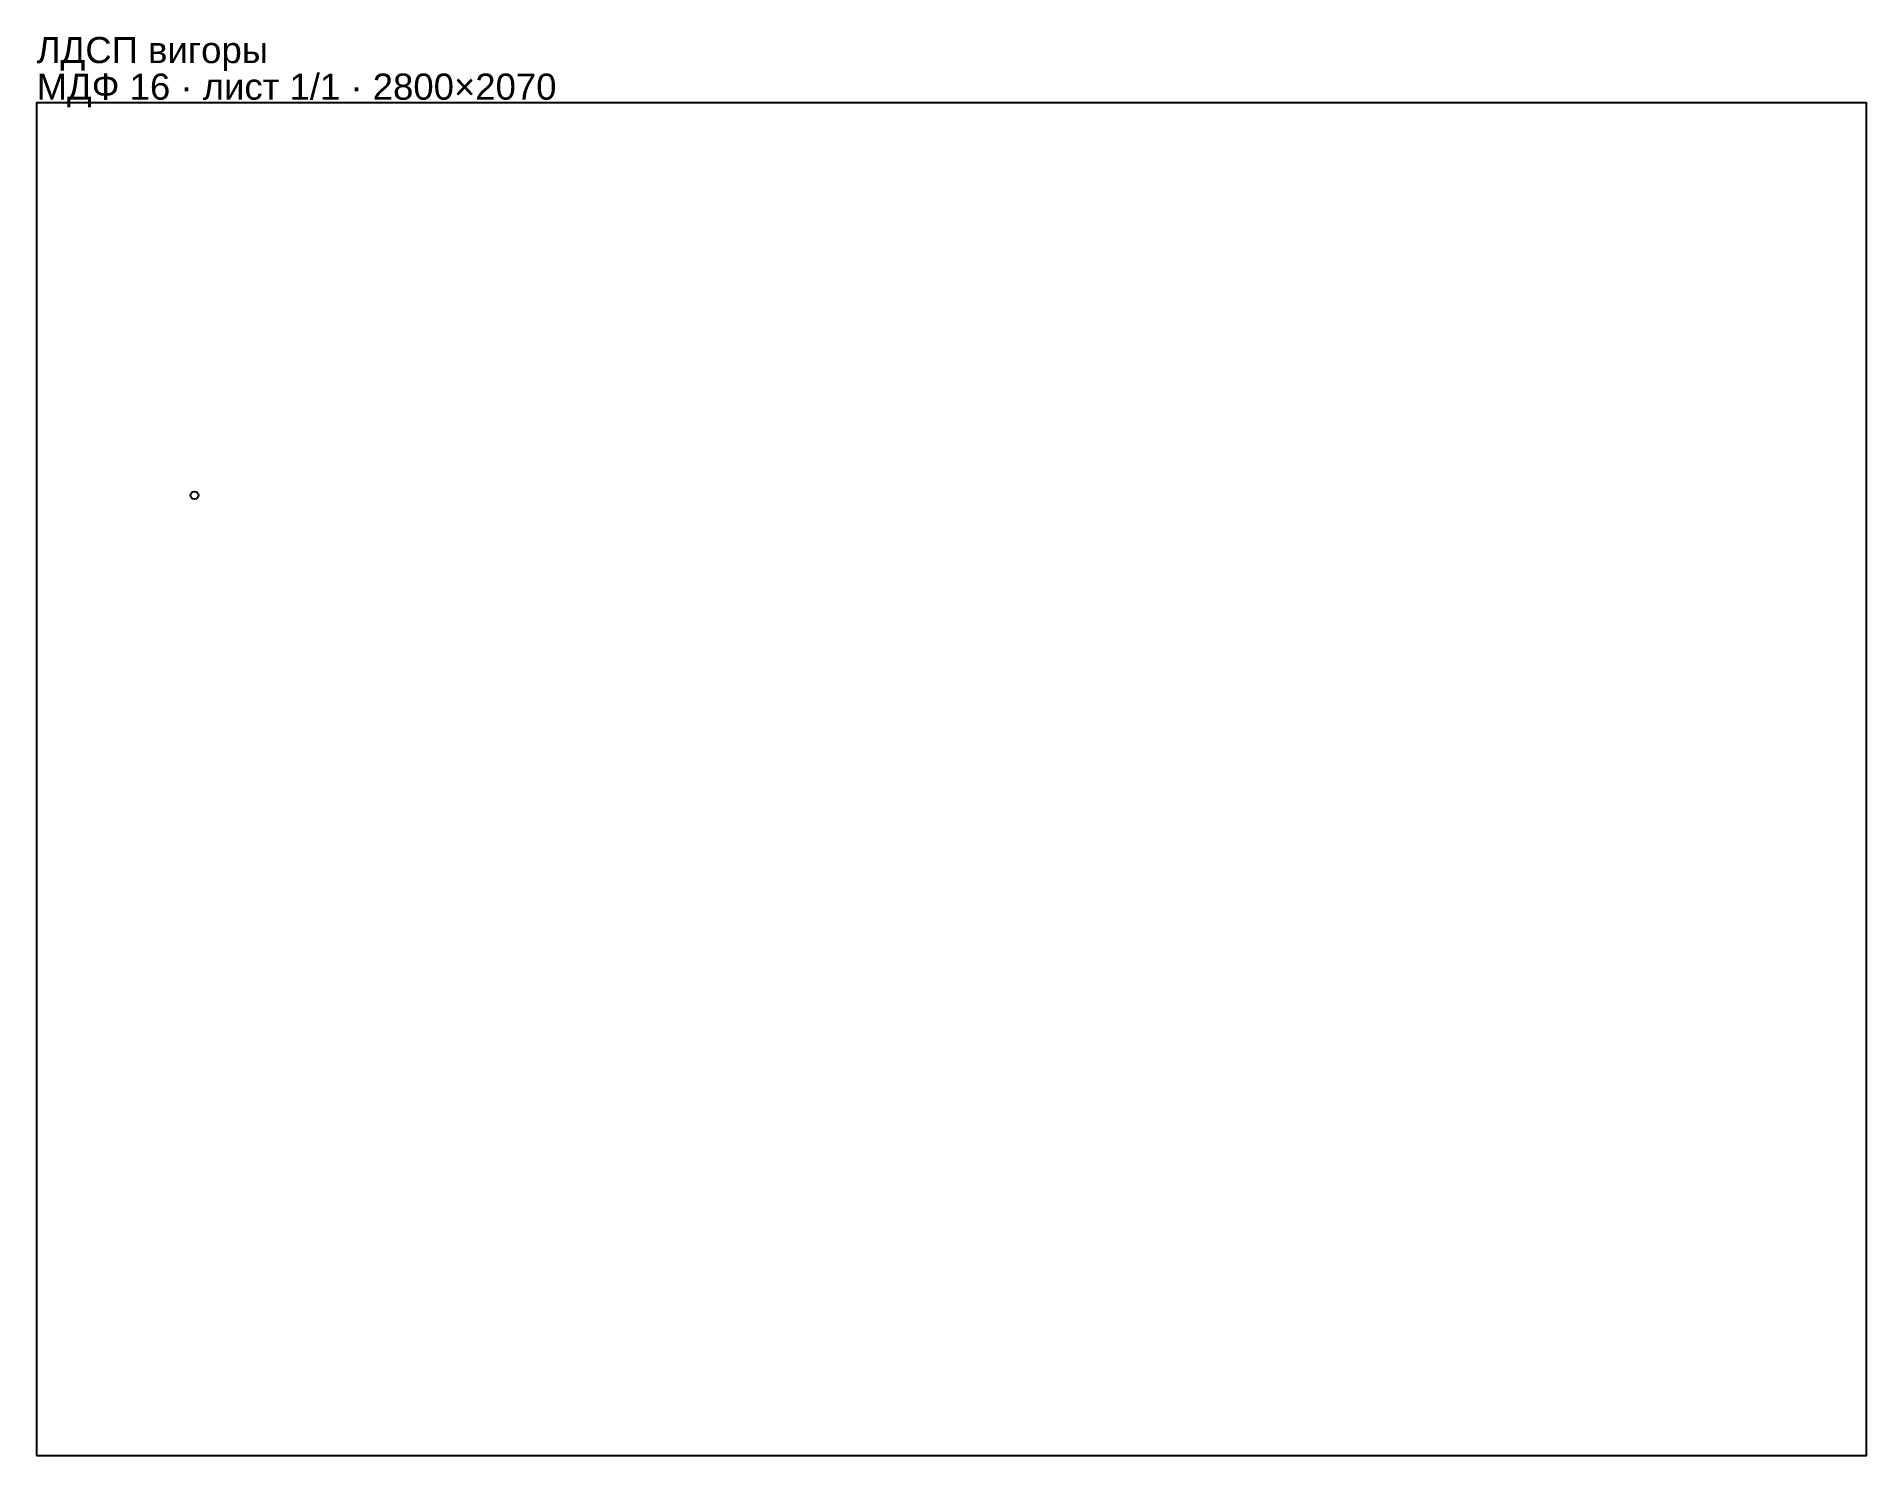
# Model space of a CAD drawing. Header units: millimetres. Extents: x 0 to 2800, y 0 to 2172.
import ezdxf

# ---------------------------------------------------------------- set-up
doc = ezdxf.new("R2010")
doc.units = ezdxf.units.MM
doc.layers.get('0').update_dxf_attribs({"linetype": 'CONTINUOUS'})
doc.layers.add('INFO', color=5, linetype='CONTINUOUS')
doc.styles.get("Standard").update_dxf_attribs({"font": 'arial.ttf'})

msp = doc.modelspace()

# ---------------------------------------------------------------- linework, layer by layer
msp.add_lwpolyline([(0, 0), (2800, 0), (2800, 2070), (0, 2070)], close=True)
msp.add_circle((241.600006, 1469.500098), 6)

# ---------------------------------------------------------------- texts
at = {"layer": 'INFO'}
for s, p in [('ЛДСП вигоры', (0, 2131)), ('МДФ 16 · лист 1/1 · 2800×2070', (0, 2075))]:
    msp.add_text(s, height=40, dxfattribs=at).set_placement(p)

doc.saveas('drawing.dxf')
